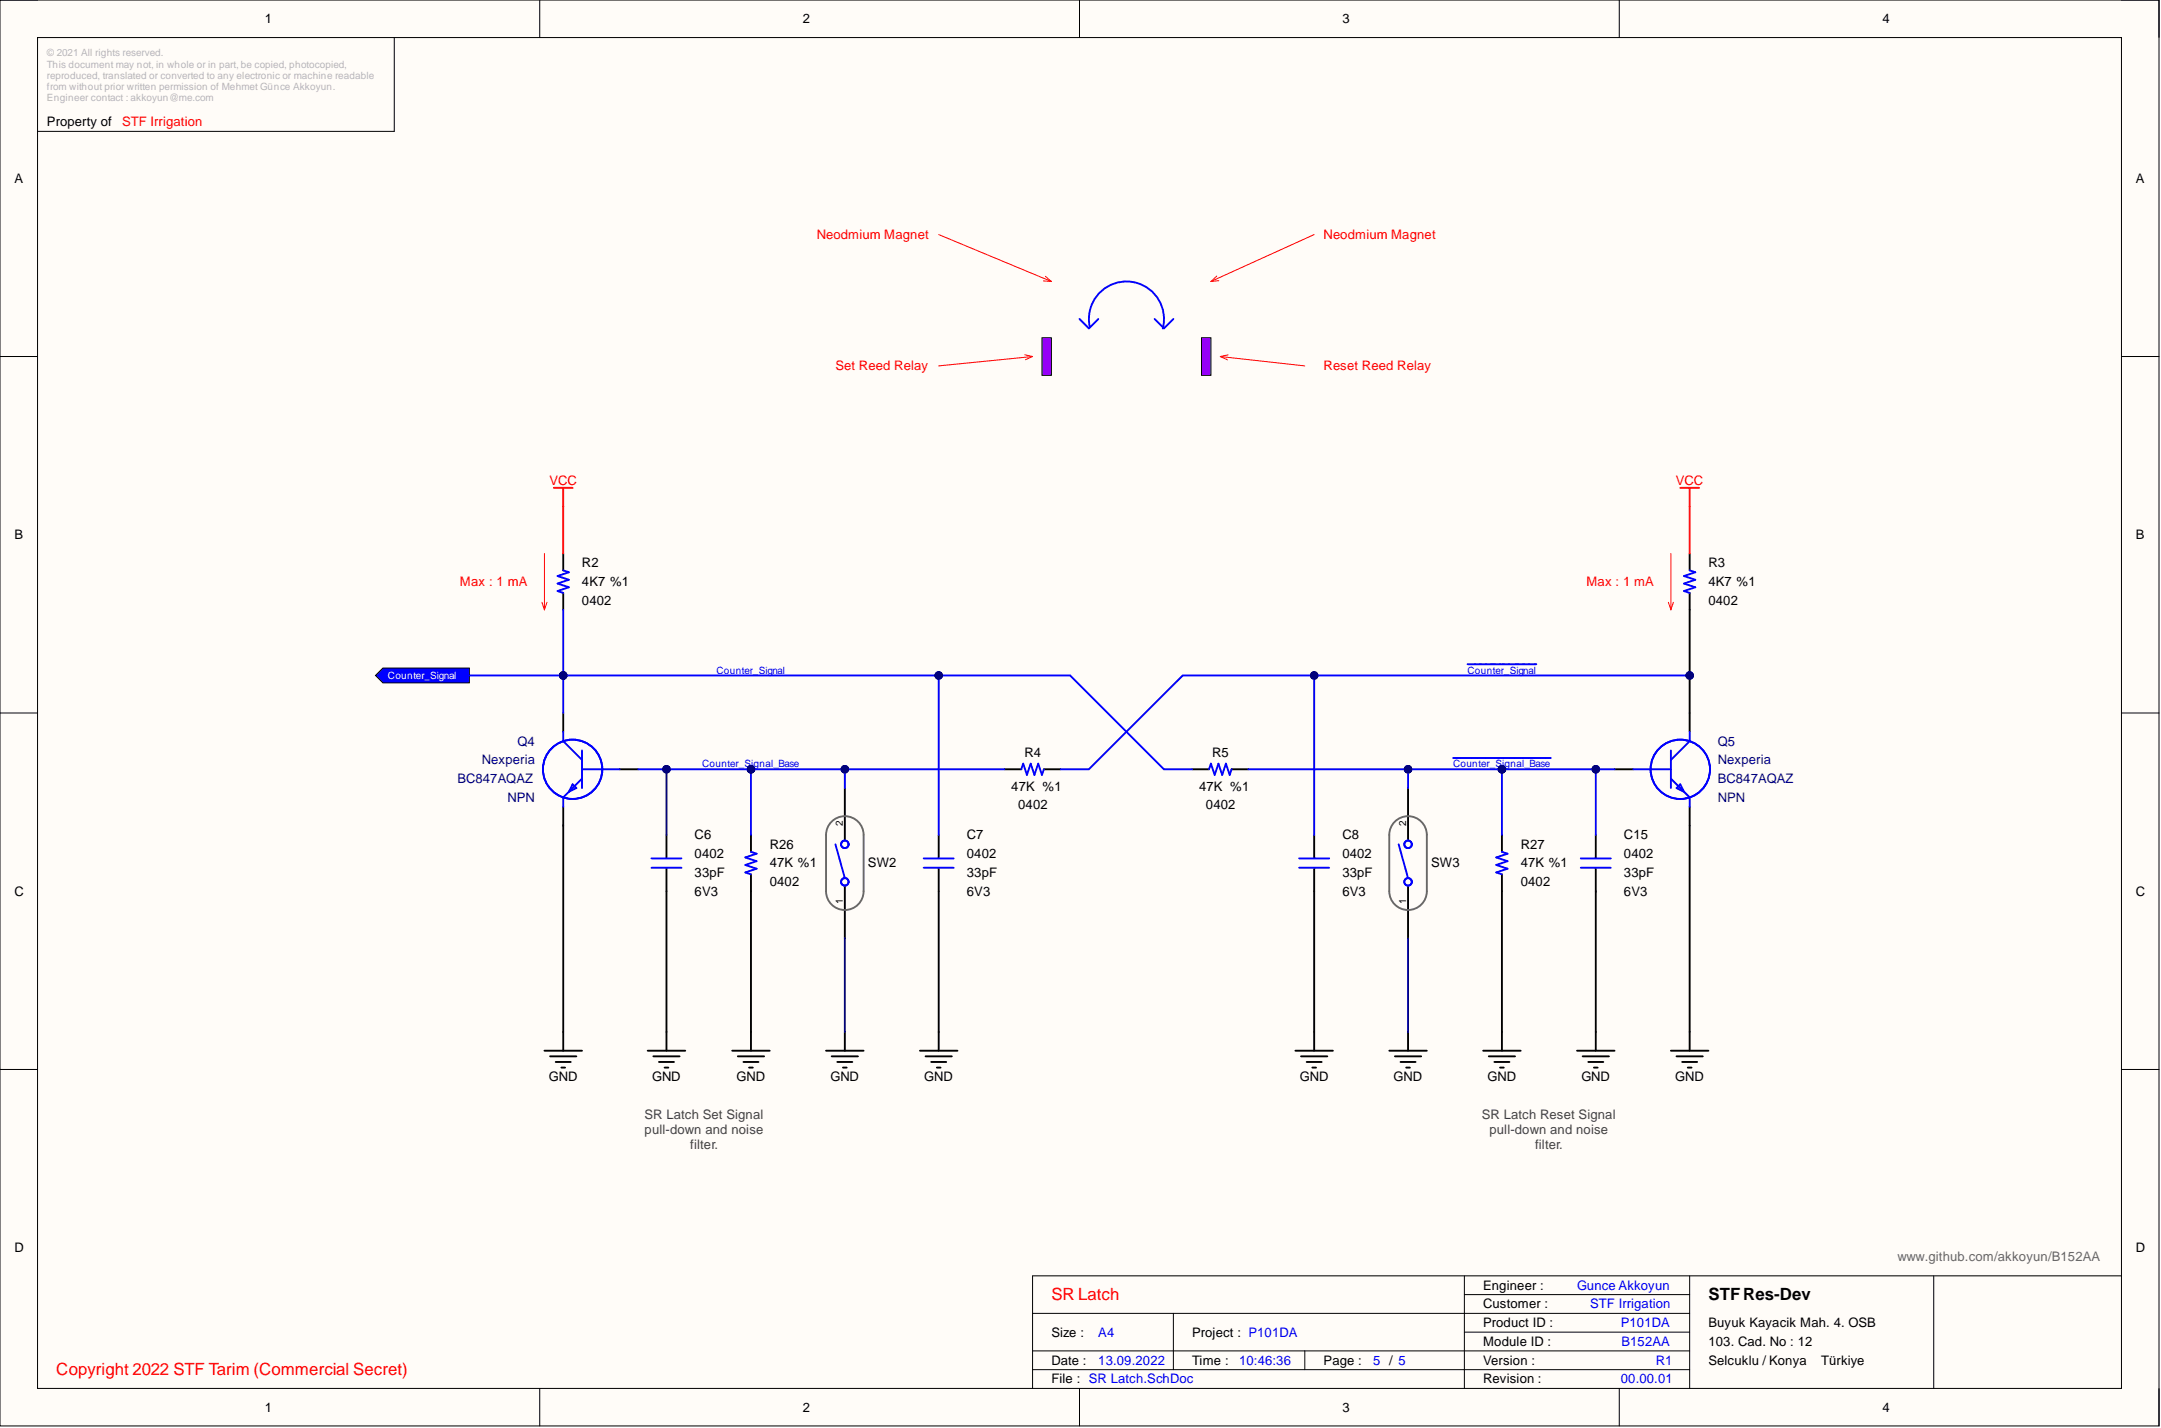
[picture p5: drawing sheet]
<svg xmlns="http://www.w3.org/2000/svg" width="292mm" height="193mm" viewBox="0 0 292 193" stroke-linecap="round" stroke-linejoin="round" font-family="sans-serif">
<defs><g id="words">
<g font-size="2.3" fill="#f00">
<text x="142.1" y="175.7">SR Latch</text>
<text x="7.6" y="185.8">Copyright 2022 STF Tarim (Commercial Secret)</text>
</g>
<text font-size="2.3" x="230.9" y="175.7">STFRes-Dev</text>
<g font-size="1.8">
<text x="35.8" y="3.1">1</text>
<text x="108.5" y="3.1">2</text>
<text x="181.4" y="3.1">3</text>
<text x="254.4" y="3.1">4</text>
<text x="6.3" y="17.1">Property of</text>
<text x="1.9" y="24.7">A</text>
<text x="288.7" y="24.7">A</text>
<text x="1.9" y="72.9">B</text>
<text x="78.7" y="76.7">R2</text>
<text x="230.9" y="76.7">R3</text>
<text x="288.7" y="72.9">B</text>
<text x="78.7" y="81.7">0402</text>
<text x="78.7" y="79.2">4K7 %1</text>
<text x="230.9" y="81.7">0402</text>
<text x="230.9" y="79.2">4K7 %1</text>
<text x="136.7" y="106.8">47K %1</text>
<text x="138.5" y="102.3">R4</text>
<text x="162.1" y="106.8">47K %1</text>
<text x="163.8" y="102.3">R5</text>
<text x="93.9" y="113.4">C6</text>
<text x="130.7" y="113.4">C7</text>
<text x="137.6" y="109.4">0402</text>
<text x="163" y="109.4">0402</text>
<text x="181.4" y="113.4">C8</text>
<text x="219.5" y="113.4">C15</text>
<text x="93.9" y="116">0402</text>
<text x="93.9" y="118.5">33pF</text>
<text x="104" y="117.2">47K %1</text>
<text x="104" y="119.8">0402</text>
<text x="104" y="114.7">R26</text>
<text x="117.3" y="117.2">SW2</text>
<text x="130.7" y="116">0402</text>
<text x="130.7" y="118.5">33pF</text>
<text x="181.4" y="116">0402</text>
<text x="181.4" y="118.5">33pF</text>
<text x="193.5" y="117.2">SW3</text>
<text x="205.6" y="117.2">47K %1</text>
<text x="205.6" y="119.8">0402</text>
<text x="205.6" y="114.7">R27</text>
<text x="219.5" y="116">0402</text>
<text x="219.5" y="118.5">33pF</text>
<text x="1.9" y="121">C</text>
<text x="93.9" y="121">6V3</text>
<text x="130.7" y="121">6V3</text>
<text x="181.4" y="121">6V3</text>
<text x="219.5" y="121">6V3</text>
<text x="288.7" y="121">C</text>
<text x="74.2" y="146.1">GND</text>
<text x="88.1" y="146.1">GND</text>
<text x="99.6" y="146.1">GND</text>
<text x="112.2" y="146.1">GND</text>
<text x="124.9" y="146.1">GND</text>
<text x="175.7" y="146.1">GND</text>
<text x="188.4" y="146.1">GND</text>
<text x="201.1" y="146.1">GND</text>
<text x="213.8" y="146.1">GND</text>
<text x="226.4" y="146.1">GND</text>
<text x="1.9" y="169.2">D</text>
<text x="288.7" y="169.2">D</text>
<text x="200.5" y="174.3">Engineer :</text>
<text x="200.5" y="176.8">Customer :</text>
<text x="200.5" y="179.3">Product ID :</text>
<text x="230.9" y="179.3">Buyuk Kayacik Mah. 4. OSB</text>
<text x="142.1" y="184.4">Date :</text>
<text x="142.1" y="180.6">Size :</text>
<text x="161.1" y="184.4">Time :</text>
<text x="161.1" y="180.6">Project : P101DA</text>
<text x="178.9" y="184.4">Page :</text>
<text x="200.5" y="181.9">Module ID :</text>
<text x="200.5" y="184.4">Version :</text>
<text x="230.9" y="181.9">103. Cad. No : 12</text>
<text x="230.9" y="184.4">Selcuklu / Konya</text>
<text x="246.2" y="184.4">Türkiye</text>
<text x="35.8" y="190.7">1</text>
<text x="108.5" y="190.7">2</text>
<text x="142.1" y="186.9">File : SR Latch.SchDoc</text>
<text x="181.4" y="190.7">3</text>
<text x="200.5" y="186.9">Revision :</text>
<text x="254.4" y="190.7">4</text>
</g>
<g font-size="1.8" fill="#f00">
<text x="16.5" y="17.1">STF Irrigation</text>
<text x="110.4" y="32.3">Neodmium Magnet</text>
<text x="178.9" y="32.3">Neodmium Magnet</text>
<text x="112.9" y="50">Set Reed Relay</text>
<text x="178.9" y="50">Reset Reed Relay</text>
<text x="74.3" y="65.5">VCC</text>
<text x="226.5" y="65.5">VCC</text>
<text x="62.2" y="79.2">Max : 1 mA</text>
<text x="214.4" y="79.2">Max : 1 mA</text>
</g>
<g font-size="1.8" fill="#000080">
<text x="70" y="100.7">Q4</text>
<text x="232.2" y="100.7">Q5</text>
<text x="61.8" y="105.8">BC847AQAZ</text>
<text x="65.1" y="103.3">Nexperia</text>
<text x="232.2" y="103.3">Nexperia</text>
<text x="232.2" y="105.8">BC847AQAZ</text>
<text x="68.6" y="108.3">NPN</text>
<text x="232.2" y="108.3">NPN</text>
</g>
<g font-size="1.8" fill="#434343">
<text x="87.1" y="151.2">SR Latch Set Signal</text>
<text x="87.1" y="153.2">pull-down and noise</text>
<text x="93.3" y="155.3">filter.</text>
<text x="200.3" y="151.2">SR Latch Reset Signal</text>
<text x="201.3" y="153.2">pull-down and noise</text>
<text x="207.5" y="155.3">filter.</text>
</g>
<text font-size="1.8" fill="#666" x="256.5" y="170.5">www.github.com/akkoyun/B152AA</text>
<g font-size="1.8" fill="#00f">
<text x="213.2" y="174.3">Gunce Akkoyun</text>
<text x="214.9" y="176.8">STF Irrigation</text>
<text x="219.1" y="179.3">P101DA</text>
<text x="148.5" y="184.4">13.09.2022</text>
<text x="148.5" y="180.6">A4</text>
<text x="167.5" y="184.4">10:46:36</text>
<text x="185.6" y="184.4">5 / 5</text>
<text x="219.2" y="181.9">B152AA</text>
<text x="223.8" y="184.4">R1</text>
<text x="219.1" y="186.9">00.00.01</text>
</g>
<g font-size="1.4" fill="#b7b7b7">
<text x="6.3" y="7.6">© 2021 All rights reserved.</text>
<text x="6.3" y="9.1">This document may not, in whole or in part, be copied, photocopied,</text>
<text x="6.3" y="10.7">reproduced, translated or converted to any electronic or machine readable</text>
<text x="6.3" y="12.2">from without prior written permission of Mehmet Günce Akkoyun.</text>
<text x="6.3" y="13.7">Engineer contact : akkoyun@me.com</text>
</g>
<text font-size="1.4" fill="#fff" x="52.4" y="91.8">Counter_Signal</text>
<g font-size="1.4" fill="#00f">
<text x="96.9" y="91">Counter_Signal</text>
<text x="198.4" y="91">Counter_Signal</text>
<text x="94.9" y="103.7">Counter_Signal_Base</text>
<text x="196.4" y="103.7">Counter_Signal_Base</text>
</g>
<g font-size="1.3">
<text x="113.9" y="111.6" transform="rotate(-90 113.9 111.6)">2</text>
<text x="190.1" y="111.6" transform="rotate(-90 190.1 111.6)">2</text>
<text x="113.9" y="122.2" transform="rotate(-90 113.9 122.2)">1</text>
<text x="190.1" y="122.2" transform="rotate(-90 190.1 122.2)">1</text>
</g>
</g></defs>
<path d="M0 0h291.8v192.7h-291.8z" fill-rule="evenodd" fill="#fffcf8"/>
<path d="M0 0h291.8v192.7h-291.8z" fill="none" stroke="#000" stroke-width=".14"/>
<path d="M5.1 5.1h281.7v182.5h-281.7z" fill-rule="evenodd" fill="#fffcf8"/>
<g fill="none" stroke="#000" stroke-width=".14">
<path d="M0 0h5.1M5.1 5.1h281.7v182.5h-281.7zM53.3 5.1v12.7h-48.2M73 0v5.1M145.9 0v5.1M218.9 0v5.1M286.8 0h5v5.1M0 48.2h5.1M286.8 48.2h5M0 96.3h5.1M286.8 96.3h5M0 144.5h5.1"/>
<path d="M286.8 144.5h5M139.6 177.5h88.8M158.6 177.5v7.6M197.9 174.9h30.5M197.9 172.4v15.2M228.4 172.4v15.2M261.4 172.4v15.2M286.8 172.4h-147.2v15.2M73 187.6v5.1M139.6 182.6h88.8M139.6 185.1h88.8M145.9 187.6v5.1"/>
<path d="M176.4 182.6v2.5M197.9 180h30.5M218.9 187.6v5.1M291.8 187.6v5.1"/>
</g>
<g fill="none" stroke="#000" stroke-width=".25">
<path d="M76.1 74.8v2.3M228.4 74.8v2.3M76.1 80.1v2.3M76.1 96.3v2.6M228.4 80.1v2.3M228.4 96.3v2.6M76.1 109v2.6M83.7 104h2.6M90.1 112.8v3.1M90.1 117.4v3M101.5 112.8v2.3M101.5 118.2v2.2"/>
<path d="M114.2 106.5v7.1M114.2 119.7v7.1M126.9 112.8v3.1M126.9 117.4v3M135.8 104h2.2M141.1 104h2.3M161.1 104h2.3M166.5 104h2.3M177.6 112.8v3.1M177.6 117.4v3M190.3 106.5v7.1M190.3 119.7v7.1"/>
<path d="M203 112.8v2.3M203 118.2v2.2M215.7 112.8v3.1M215.7 117.4v3M218.2 104h2.6M228.4 109v2.6M76.1 139.4v2.6M90.1 139.4v2.6M101.5 139.4v2.6M114.2 139.4v2.6M126.9 139.4v2.6M177.6 139.4v2.6"/>
<path d="M190.3 139.4v2.6M203 139.4v2.6M215.7 139.4v2.6M228.4 139.4v2.6M73.6 142h5.1M74.4 142.7h3.5M75.1 143.5h2M75.9 144.3h.5M87.5 142h5.1M88.3 142.7h3.6M89.1 143.5h2M89.8 144.3h.5"/>
<path d="M99 142h5M99.7 142.7h3.6M100.5 143.5h2M101.3 144.3h.5M111.7 142h5M112.4 142.7h3.6M113.2 143.5h2M113.9 144.3h.5M124.3 142h5.1M125.1 142.7h3.6M125.9 143.5h2M126.6 144.3h.5"/>
<path d="M175.1 142h5.1M175.9 142.7h3.5M176.6 143.5h2.1M177.4 144.3h.5M187.8 142h5.1M188.5 142.7h3.6M189.3 143.5h2M190.1 144.3h.5M200.5 142h5.1M201.2 142.7h3.6M202 143.5h2M202.8 144.3h.5"/>
<path d="M213.2 142h5M213.9 142.7h3.6M214.7 143.5h2M215.4 144.3h.6M225.9 142h5M226.6 142.7h3.6M227.4 143.5h2M228.1 144.3h.5"/>
</g>
<g fill="none" stroke="#00f" stroke-width=".25">
<path d="M76.1 77.1l.8 .2-1.5 .5 1.5 .5-1.5 .6 1.5 .5-1.5 .5 .7 .2M228.4 77.1l.8 .2-1.6 .5 1.6 .5-1.6 .6 1.6 .5-1.6 .5 .8 .2M76.1 98.9v1.3l2.6 2.5M228.4 98.9v1.3l-2.5 2.5M77.4 106l.5 .5-1 .5zM78.7 104h5M78.7 101.4v5.1M78.7 105.2l-2.6 2.6v1.2M88.1 116h4M88.1 117.3h4M101.5 115.1l.8 .3-1.6 .5 1.6 .5-1.6 .5 1.6 .5-1.6 .5 .8 .3M112.9 114.1l1.3 4.6"/>
<path d="M124.9 116h4M124.9 117.3h4M138 104l.3-.8 .5 1.5 .5-1.5 .5 1.5 .5-1.5 .5 1.5 .3-.7M163.4 104l.3-.8 .5 1.5 .5-1.5 .5 1.5 .5-1.5 .5 1.5 .3-.7M175.6 116h4.1M175.6 117.3h4.1M189.1 114.1l1.2 4.6M203 115.1l.8 .3-1.5 .5 1.5 .5-1.5 .5 1.5 .5-1.5 .5 .7 .3M213.7 116h4M213.7 117.3h4M220.8 104h5.1M225.9 101.4v5.1"/>
<path d="M225.9 105.2l2.5 2.6v1.2M226.6 106.5l.5-.5 .5 1z"/>
<circle cx="77.4" cy="104" r="4"/>
<circle cx="114.2" cy="114.1" r=".51"/>
<circle cx="114.2" cy="119.2" r=".51"/>
<circle cx="190.3" cy="119.2" r=".51"/>
<circle cx="190.3" cy="114.1" r=".51"/>
<circle cx="227.1" cy="104" r="4"/>
</g>
<path d="M74.9 65.9h2.5M76.1 65.9v2.6M227.1 65.9h2.6M228.4 65.9v2.6" fill="none" stroke="#f00" stroke-width=".25"/>
<path d="M112.2 111.2a2.54 2.54 0 0 1 2.8-.8 2.54 2.54 0 0 1 1.7 2.4v7.6a2.54 2.54 0 0 1-2.5 2.6 2.54 2.54 0 0 1-2.5-2.6v-7.6v-.6zM188.3 111.2a2.54 2.54 0 0 1 2.9-.8 2.54 2.54 0 0 1 1.7 2.4v7.6a2.54 2.54 0 0 1-2.6 2.6 2.54 2.54 0 0 1-2.5-2.6v-7.6l.1-.6z" fill="none" stroke="#666" stroke-width=".25"/>
<path d="M50.8 91.3l1-1h11.6v2h-11.6z" fill-rule="evenodd" fill="#00f"/>
<path d="M50.8 91.3l1-1h11.6v2h-11.6z" fill="none" stroke="#000" stroke-width=".14"/>
<path d="M198.4 89.8h9.3" fill="none" stroke="#00f" stroke-width=".25"/>
<circle cx="101.5" cy="104" r=".51" fill="#000080"/>
<circle cx="101.5" cy="104" r=".51" fill="none" stroke="#000080" stroke-width=".14"/>
<path d="M196.4 102.4h13.2" fill="none" stroke="#00f" stroke-width=".25"/>
<circle cx="203" cy="104" r=".51" fill="#000080"/>
<circle cx="203" cy="104" r=".51" fill="none" stroke="#000080" stroke-width=".14"/>
<path d="M76.1 68.5v6.3M228.4 68.5v6.3" fill="none" stroke="#f00" stroke-width=".25"/>
<path d="M76.1 82.4v13.9" fill="none" stroke="#00f" stroke-width=".25"/>
<circle cx="76.1" cy="91.3" r=".51" fill="#000080"/>
<circle cx="76.1" cy="91.3" r=".51" fill="none" stroke="#000080" stroke-width=".14"/>
<path d="M76.1 111.6v27.8M228.4 111.6v27.8" fill="none" stroke="#000" stroke-width=".25"/>
<path d="M114.2 126.8v12.6M190.3 126.8v12.6" fill="none" stroke="#000080" stroke-width=".25"/>
<path d="M228.4 91.3h-68.5l-12.7 12.7h-3.8" fill="none" stroke="#00f" stroke-width=".25"/>
<circle cx="177.6" cy="91.3" r=".51" fill="#000080"/>
<circle cx="177.6" cy="91.3" r=".51" fill="none" stroke="#000080" stroke-width=".14"/>
<circle cx="228.4" cy="91.3" r=".51" fill="#000080"/>
<circle cx="228.4" cy="91.3" r=".51" fill="none" stroke="#000080" stroke-width=".14"/>
<path d="M76.1 91.3h68.5l12.7 12.7h3.8" fill="none" stroke="#00f" stroke-width=".25"/>
<circle cx="126.9" cy="91.3" r=".51" fill="#000080"/>
<circle cx="126.9" cy="91.3" r=".51" fill="none" stroke="#000080" stroke-width=".14"/>
<circle cx="76.1" cy="91.3" r=".51" fill="#000080"/>
<circle cx="76.1" cy="91.3" r=".51" fill="none" stroke="#000080" stroke-width=".14"/>
<path d="M228.4 82.4v13.9" fill="none" stroke="#000" stroke-width=".25"/>
<circle cx="228.4" cy="91.3" r=".51" fill="#000080"/>
<circle cx="228.4" cy="91.3" r=".51" fill="none" stroke="#000080" stroke-width=".14"/>
<path d="M90.1 120.4v19M215.7 120.4v19" fill="none" stroke="#000" stroke-width=".25"/>
<path d="M90.1 104v8.8" fill="none" stroke="#000080" stroke-width=".25"/>
<circle cx="90.1" cy="104" r=".51" fill="#000080"/>
<circle cx="90.1" cy="104" r=".51" fill="none" stroke="#000080" stroke-width=".14"/>
<path d="M215.7 104v8.8" fill="none" stroke="#00f" stroke-width=".25"/>
<circle cx="215.7" cy="104" r=".51" fill="#000080"/>
<circle cx="215.7" cy="104" r=".51" fill="none" stroke="#000080" stroke-width=".14"/>
<path d="M203 120.4v19" fill="none" stroke="#000" stroke-width=".25"/>
<path d="M203 104v8.8" fill="none" stroke="#00f" stroke-width=".25"/>
<circle cx="203" cy="104" r=".51" fill="#000080"/>
<circle cx="203" cy="104" r=".51" fill="none" stroke="#000080" stroke-width=".14"/>
<path d="M168.8 104h49.4" fill="none" stroke="#00f" stroke-width=".25"/>
<circle cx="190.3" cy="104" r=".51" fill="#000080"/>
<circle cx="190.3" cy="104" r=".51" fill="none" stroke="#000080" stroke-width=".14"/>
<circle cx="203" cy="104" r=".51" fill="#000080"/>
<circle cx="203" cy="104" r=".51" fill="none" stroke="#000080" stroke-width=".14"/>
<circle cx="215.7" cy="104" r=".51" fill="#000080"/>
<circle cx="215.7" cy="104" r=".51" fill="none" stroke="#000080" stroke-width=".14"/>
<path d="M190.3 104v2.5" fill="none" stroke="#00f" stroke-width=".25"/>
<circle cx="190.3" cy="104" r=".51" fill="#000080"/>
<circle cx="190.3" cy="104" r=".51" fill="none" stroke="#000080" stroke-width=".14"/>
<path d="M177.6 120.4v19" fill="none" stroke="#000" stroke-width=".25"/>
<path d="M177.6 91.3v21.5" fill="none" stroke="#00f" stroke-width=".25"/>
<circle cx="177.6" cy="91.3" r=".51" fill="#000080"/>
<circle cx="177.6" cy="91.3" r=".51" fill="none" stroke="#000080" stroke-width=".14"/>
<path d="M101.5 120.4v19" fill="none" stroke="#000" stroke-width=".25"/>
<path d="M101.5 104v8.8" fill="none" stroke="#00f" stroke-width=".25"/>
<circle cx="101.5" cy="104" r=".51" fill="#000080"/>
<circle cx="101.5" cy="104" r=".51" fill="none" stroke="#000080" stroke-width=".14"/>
<path d="M86.3 104h49.5" fill="none" stroke="#00f" stroke-width=".25"/>
<circle cx="114.2" cy="104" r=".51" fill="#000080"/>
<circle cx="114.2" cy="104" r=".51" fill="none" stroke="#000080" stroke-width=".14"/>
<circle cx="101.5" cy="104" r=".51" fill="#000080"/>
<circle cx="101.5" cy="104" r=".51" fill="none" stroke="#000080" stroke-width=".14"/>
<circle cx="90.1" cy="104" r=".51" fill="#000080"/>
<circle cx="90.1" cy="104" r=".51" fill="none" stroke="#000080" stroke-width=".14"/>
<path d="M114.2 104v2.5" fill="none" stroke="#00f" stroke-width=".25"/>
<circle cx="114.2" cy="104" r=".51" fill="#000080"/>
<circle cx="114.2" cy="104" r=".51" fill="none" stroke="#000080" stroke-width=".14"/>
<path d="M126.9 120.4v19" fill="none" stroke="#000" stroke-width=".25"/>
<path d="M126.9 91.3v21.5" fill="none" stroke="#00f" stroke-width=".25"/>
<circle cx="126.9" cy="91.3" r=".51" fill="#000080"/>
<circle cx="126.9" cy="91.3" r=".51" fill="none" stroke="#000080" stroke-width=".14"/>
<path d="M63.4 91.3h12.7" fill="none" stroke="#00f" stroke-width=".25"/>
<circle cx="76.1" cy="91.3" r=".51" fill="#000080"/>
<circle cx="76.1" cy="91.3" r=".51" fill="none" stroke="#000080" stroke-width=".14"/>
<g fill="none" stroke="#f00" stroke-width=".14">
<path d="M126.9 31.7l15.2 6.3M141 38h1.1M141.3 37.3l.8 .7M164.5 37.3l-.8 .7M164.7 37.9l-1 .1M177.6 31.7l-13.9 6.3M164.9 48.2l11.5 1.2M164.9 48.2l1 .4M166 48l-1.1 .2M73.6 74.8v7.6M225.9 74.8v7.6M73.3 81.4l.3 1"/>
<path d="M73.9 81.4l-.3 1M225.5 81.4l.4 1M226.2 81.4l-.3 1"/>
</g>
<path d="M162.4 45.6h1.3v5.1h-1.3z" fill-rule="evenodd" fill="#90f"/>
<path d="M162.4 45.6h1.3v5.1h-1.3z" fill="none" stroke="#000" stroke-width=".14"/>
<path d="M140.8 45.6h1.3v5.1h-1.3z" fill-rule="evenodd" fill="#90f"/>
<path d="M140.8 45.6h1.3v5.1h-1.3z" fill="none" stroke="#000" stroke-width=".14"/>
<path d="M138.5 47.9l1.1 .3M139.6 48.2l-12.7 1.2M139.6 48.2l-1 .4" fill="none" stroke="#f00" stroke-width=".14"/>
<path d="M145.9 43.1l1.3 1.3 1.3-1.3M147.3 44.2a5.1 5.1 0 0 1 5.1-6.2 5.1 5.1 0 0 1 4.8 6.4M156.1 43.1l1.2 1.3 1.3-1.3" fill="none" stroke="#00f" stroke-width=".25"/>
<use href="#words"/>
</svg>
